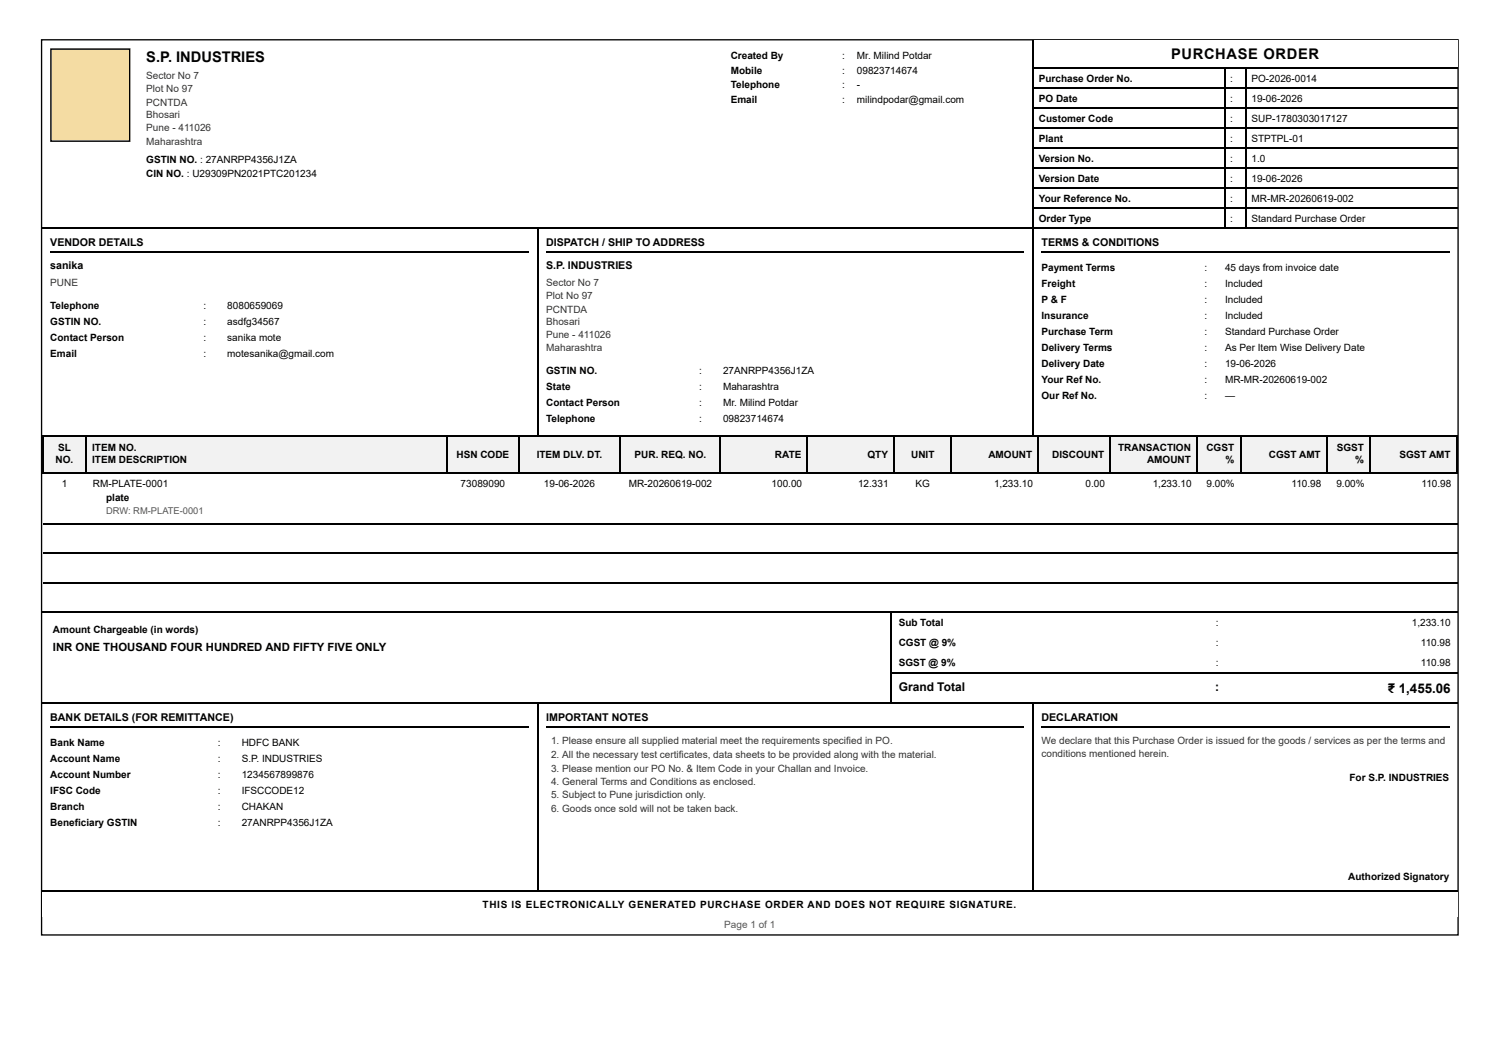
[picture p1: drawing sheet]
<svg xmlns="http://www.w3.org/2000/svg" width="297mm" height="210mm" viewBox="0 0 297 210" stroke-linecap="round" stroke-linejoin="round" font-family="sans-serif">
<defs><g id="words">
<g font-size="2.9">
<text x="232.3" y="11.7">PURCHASE ORDER</text>
<text x="29" y="12.3">S.P. INDUSTRIES</text>
</g>
<text font-size="2.6" x="275.3" y="137.4">₹ 1,455.06</text>
<g font-size="2.4">
<text x="178.3" y="137.1">Grand Total</text>
<text x="241" y="137.1">:</text>
</g>
<text font-size="2.2" x="10.5" y="129.2">INR ONE THOUSAND FOUR HUNDRED AND FIFTY FIVE ONLY</text>
<g font-size="2.1">
<text x="10" y="48.8">VENDOR DETAILS</text>
<text x="10" y="53.3">sanika</text>
<text x="108.3" y="48.8">DISPATCH / SHIP TO ADDRESS</text>
<text x="108.3" y="53.3">S.P. INDUSTRIES</text>
<text x="206.6" y="48.8">TERMS &amp; CONDITIONS</text>
<text x="10" y="143">BANK DETAILS (FOR REMITTANCE)</text>
<text x="108.3" y="143">IMPORTANT NOTES</text>
<text x="206.6" y="143">DECLARATION</text>
</g>
<g font-size="2">
<text x="145" y="11.7">Created By</text>
<text x="167.1" y="11.7">:</text>
<text x="170" y="11.7">Mr. Milind Potdar</text>
<text x="145" y="14.6">Mobile</text>
<text x="145" y="17.6">Telephone</text>
<text x="167.1" y="14.6">:</text>
<text x="167.1" y="17.6">:</text>
<text x="170" y="14.6">09823714674</text>
<text x="170" y="17.6">-</text>
<text x="206.1" y="16.2">Purchase Order No.</text>
<text x="244" y="16.2">:</text>
<text x="248.2" y="16.2">PO-2026-0014</text>
<text x="145" y="20.5">Email</text>
<text x="167.1" y="20.5">:</text>
<text x="170" y="20.5">milindpodar@gmail.com</text>
<text x="206.1" y="20.2">PO Date</text>
<text x="244" y="20.2">:</text>
<text x="248.2" y="20.2">19-06-2026</text>
<text x="206.1" y="24.2">Customer Code</text>
<text x="206.1" y="28.1">Plant</text>
<text x="244" y="24.2">:</text>
<text x="244" y="28.1">:</text>
<text x="248.2" y="24.2">SUP-1780303017127</text>
<text x="248.2" y="28.1">STPTPL-01</text>
<text x="29" y="32.4">GSTIN NO. : 27ANRPP4356J1ZA</text>
<text x="29" y="35">CIN NO. : U29309PN2021PTC201234</text>
<text x="206.1" y="32.1">Version No.</text>
<text x="244" y="32.1">:</text>
<text x="248.2" y="32.1">1.0</text>
<text x="206.1" y="36.1">Version Date</text>
<text x="206.1" y="40">Your Reference No.</text>
<text x="244" y="36.1">:</text>
<text x="244" y="40">:</text>
<text x="248.2" y="36.1">19-06-2026</text>
<text x="248.2" y="40">MR-MR-20260619-002</text>
<text x="206.1" y="44">Order Type</text>
<text x="244" y="44">:</text>
<text x="248.2" y="44">Standard Purchase Order</text>
<text x="206.6" y="53.8">Payment Terms</text>
<text x="239" y="53.8">:</text>
<text x="243" y="53.8">45 days from invoice date</text>
<text x="206.6" y="57">Freight</text>
<text x="239" y="57">:</text>
<text x="243" y="57">Included</text>
<text x="10" y="61.2">Telephone</text>
<text x="10" y="64.4">GSTIN NO.</text>
<text x="40.3" y="61.2">:</text>
<text x="40.3" y="64.4">:</text>
<text x="45.1" y="61.2">8080659069</text>
<text x="45.1" y="64.4">asdfg34567</text>
<text x="206.6" y="60.1">P &amp; F</text>
<text x="206.6" y="63.3">Insurance</text>
<text x="239" y="60.1">:</text>
<text x="239" y="63.3">:</text>
<text x="243" y="60.1">Included</text>
<text x="243" y="63.3">Included</text>
<text x="10" y="67.6">Contact Person</text>
<text x="10" y="70.7">Email</text>
<text x="40.3" y="67.6">:</text>
<text x="40.3" y="70.7">:</text>
<text x="45.1" y="67.6">sanika mote</text>
<text x="45.1" y="70.7">motesanika@gmail.com</text>
<text x="206.6" y="66.5">Purchase Term</text>
<text x="206.6" y="69.7">Delivery Terms</text>
<text x="239" y="66.5">:</text>
<text x="239" y="69.7">:</text>
<text x="243" y="66.5">Standard Purchase Order</text>
<text x="243" y="69.7">As Per Item Wise Delivery Date</text>
<text x="108.3" y="74.2">GSTIN NO.</text>
<text x="108.3" y="77.3">State</text>
<text x="138.7" y="74.2">:</text>
<text x="138.7" y="77.3">:</text>
<text x="143.4" y="74.2">27ANRPP4356J1ZA</text>
<text x="143.4" y="77.3">Maharashtra</text>
<text x="206.6" y="72.8">Delivery Date</text>
<text x="206.6" y="76">Your Ref No.</text>
<text x="239" y="72.8">:</text>
<text x="239" y="76">:</text>
<text x="243" y="72.8">19-06-2026</text>
<text x="243" y="76">MR-MR-20260619-002</text>
<text x="108.3" y="80.5">Contact Person</text>
<text x="108.3" y="83.7">Telephone</text>
<text x="138.7" y="80.5">:</text>
<text x="138.7" y="83.7">:</text>
<text x="143.4" y="80.5">Mr. Milind Potdar</text>
<text x="143.4" y="83.7">09823714674</text>
<text x="206.6" y="79.2">Our Ref No.</text>
<text x="239" y="79.2">:</text>
<text x="243" y="79.2">—</text>
<text x="11.5" y="89.5">SL</text>
<text x="18.3" y="89.5">ITEM NO.</text>
<text x="221.8" y="89.5">TRANSACTION</text>
<text x="239.3" y="89.5">CGST</text>
<text x="265.2" y="89.5">SGST</text>
<text x="11" y="91.9">NO.</text>
<text x="18.3" y="91.9">ITEM DESCRIPTION</text>
<text x="90.6" y="90.8">HSN CODE</text>
<text x="106.5" y="90.8">ITEM DLV. DT.</text>
<text x="125.9" y="90.8">PUR. REQ. NO.</text>
<text x="153.7" y="90.8">RATE</text>
<text x="172.1" y="90.8">QTY</text>
<text x="180.8" y="90.8">UNIT</text>
<text x="196.1" y="90.8">AMOUNT</text>
<text x="208.7" y="90.8">DISCOUNT</text>
<text x="227.5" y="91.9">AMOUNT</text>
<text x="243.1" y="91.9">%</text>
<text x="251.7" y="90.8">CGST AMT</text>
<text x="268.8" y="91.9">%</text>
<text x="277.6" y="90.8">SGST AMT</text>
<text x="12.2" y="96.7">1</text>
<text x="18.4" y="96.7">RM-PLATE-0001</text>
<text x="21.1" y="99.3">plate</text>
<text x="91.4" y="96.7">73089090</text>
<text x="107.9" y="96.7">19-06-2026</text>
<text x="124.7" y="96.7">MR-20260619-002</text>
<text x="153" y="96.7">100.00</text>
<text x="170.2" y="96.7">12.331</text>
<text x="181.6" y="96.7">KG</text>
<text x="197.2" y="96.7">1,233.10</text>
<text x="215.3" y="96.7">0.00</text>
<text x="228.7" y="96.7">1,233.10</text>
<text x="239.3" y="96.7">9.00%</text>
<text x="256.2" y="96.7">110.98</text>
<text x="265.1" y="96.7">9.00%</text>
<text x="282" y="96.7">110.98</text>
<text x="10.5" y="125.5">Amount Chargeable (in words)</text>
<text x="178.3" y="124.2">Sub Total</text>
<text x="241.2" y="124.2">:</text>
<text x="280.1" y="124.2">1,233.10</text>
<text x="178.3" y="128.1">CGST @ 9%</text>
<text x="241.2" y="128.1">:</text>
<text x="281.9" y="128.1">110.98</text>
<text x="178.3" y="132.1">SGST @ 9%</text>
<text x="241.2" y="132.1">:</text>
<text x="281.9" y="132.1">110.98</text>
<text x="10" y="148">Bank Name</text>
<text x="43.2" y="148">:</text>
<text x="47.9" y="148">HDFC BANK</text>
<text x="10" y="151.2">Account Name</text>
<text x="10" y="154.3">Account Number</text>
<text x="43.2" y="151.2">:</text>
<text x="43.2" y="154.3">:</text>
<text x="47.9" y="151.2">S.P. INDUSTRIES</text>
<text x="47.9" y="154.3">1234567899876</text>
<text x="267.7" y="154.9">For S.P. INDUSTRIES</text>
<text x="10" y="157.5">IFSC Code</text>
<text x="10" y="160.7">Branch</text>
<text x="43.2" y="157.5">:</text>
<text x="43.2" y="160.7">:</text>
<text x="47.9" y="157.5">IFSCCODE12</text>
<text x="47.9" y="160.7">CHAKAN</text>
<text x="10" y="163.9">Beneficiary GSTIN</text>
<text x="43.2" y="163.9">:</text>
<text x="47.9" y="163.9">27ANRPP4356J1ZA</text>
<text x="267.4" y="174.4">Authorized Signatory</text>
<text x="95.7" y="180">THIS IS ELECTRONICALLY GENERATED PURCHASE ORDER AND DOES NOT REQUIRE SIGNATURE.</text>
</g>
<g font-size="2" fill="#333">
<text x="29" y="15.7">Sector No 7</text>
<text x="29" y="18.3">Plot No 97</text>
<text x="29" y="21">PCNTDA</text>
<text x="29" y="23.4">Bhosari</text>
<text x="29" y="26">Pune - 411026</text>
<text x="29" y="28.7">Maharashtra</text>
<text x="10" y="56.7">PUNE</text>
<text x="108.3" y="56.7">Sector No 7</text>
<text x="108.3" y="59.4">Plot No 97</text>
<text x="108.3" y="62">PCNTDA</text>
<text x="108.3" y="64.4">Bhosari</text>
<text x="108.3" y="67">Pune - 411026</text>
<text x="108.3" y="69.7">Maharashtra</text>
<text x="109.3" y="147.5">1 . Please ensure all supplied material meet the requirements specified in PO.</text>
<text x="206.6" y="147.5">We declare that this Purchase Order is issued for the goods / services as per the terms and</text>
<text x="109.3" y="150.4">2. All the necessary test certificates, data sheets to be provided along with the material.</text>
<text x="109.3" y="153">3. Please mention our PO No. &amp; Item Code in your Challan and Invoice.</text>
<text x="109.3" y="155.7">4. General Terms and Conditions as enclosed.</text>
<text x="206.6" y="150.1">conditions mentioned herein.</text>
<text x="109.3" y="158.3">5. Subject to Pune jurisdiction only.</text>
<text x="109.3" y="161">6. Goods once sold will not be taken back.</text>
</g>
<text font-size="2" fill="#555" x="143.7" y="184">Page 1 of 1</text>
<text font-size="1.9" fill="#555" x="21.1" y="102">DRW: RM-PLATE-0001</text>
</g></defs>
<path d="M8.2 7.9h281v177.5h-281z" fill="none" stroke="#000" stroke-width=".26"/>
<path d="M205 8h84.1v5.6h-84.1z" fill="#fff"/>
<g fill="none" stroke="#000" stroke-width=".26">
<path d="M204.8 8v37.3M205 13.4h84.1M205 17.4h84.1M242.9 13.6v31.5M247.2 13.6v31.5M205 21.4h84.1M205 25.4h84.1M205 29.3h84.1M205 33.3h84.1M205 37.3h84.1M8.4 45.2h196.3M205 41.2h84.1"/>
<path d="M205 45.2h84.1"/>
</g>
<path d="M10 9.6h15.8v18.5h-15.8z" fill="#f4dca3"/>
<path d="M10.1 9.7h15.6v18.3h-15.6zM10 50h95M106.7 45.3v41.3M108.4 50h94.7M204.8 45.3v41.3M206.6 50h80.9M8.4 86.5h98.1M106.8 86.5h97.9M205 86.5h84.1" fill="none" stroke="#000" stroke-width=".26"/>
<g fill="#f2f2f2">
<path d="M8.6 86.6h8.5v7.2h-8.5z"/>
<path d="M17.1 86.6h71.4v7.2h-71.4z"/>
<path d="M88.5 86.6h14.3v7.2h-14.3z"/>
<path d="M102.8 86.6h20.1v7.2h-20.1z"/>
<path d="M122.9 86.6h20.2v7.2h-20.2z"/>
<path d="M143.1 86.6h17.1v7.2h-17.1z"/>
<path d="M160.2 86.6h17.2v7.2h-17.2z"/>
<path d="M177.4 86.6h11.4v7.2h-11.4z"/>
<path d="M188.8 86.6h17.2v7.2h-17.2z"/>
<path d="M206 86.6h14.3v7.2h-14.3z"/>
<path d="M220.3 86.6h17.2v7.2h-17.2z"/>
<path d="M237.5 86.6h8.5v7.2h-8.5z"/>
<path d="M246 86.6h17.2v7.2h-17.2z"/>
<path d="M263.2 86.6h8.7v7.2h-8.7z"/>
<path d="M271.9 86.6h17.2v7.2h-17.2z"/>
</g>
<g fill="none" stroke="#000" stroke-width=".26">
<path d="M8.4 86.5h280.7M8.4 93.9h280.7M8.5 86.3v7.7M17 86.3v7.7M88.7 86.3v7.7M103 86.3v7.7M123.1 86.3v7.7M142.9 86.3v7.7M160.1 86.3v7.7M177.3 86.3v7.7M188.7 86.3v7.7M205.9 86.3v7.7"/>
<path d="M220.2 86.3v7.7M237.4 86.3v7.7M246.1 86.3v7.7M263.3 86.3v7.7M271.8 86.3v7.7M289 86.3v7.7M8.6 103.9h280.5M8.6 109.8h280.5M8.6 115.6h280.5M8.4 121.4h280.7M8.4 139.4h168.3M106.7 139.5v37.1"/>
<path d="M176.8 121.3v18.2M176.9 133.6h112.2M176.9 139.4h112.2M204.8 139.5v37.1M10 144.2h95M108.4 144.2h94.7M206.6 144.2h80.9"/>
</g>
<path d="M8.4 176.6h280.7v5.3h-280.7z" fill="#fff"/>
<path d="M8.4 176.7h280.7" fill="none" stroke="#000" stroke-width=".26"/>
<use href="#words"/>
</svg>
